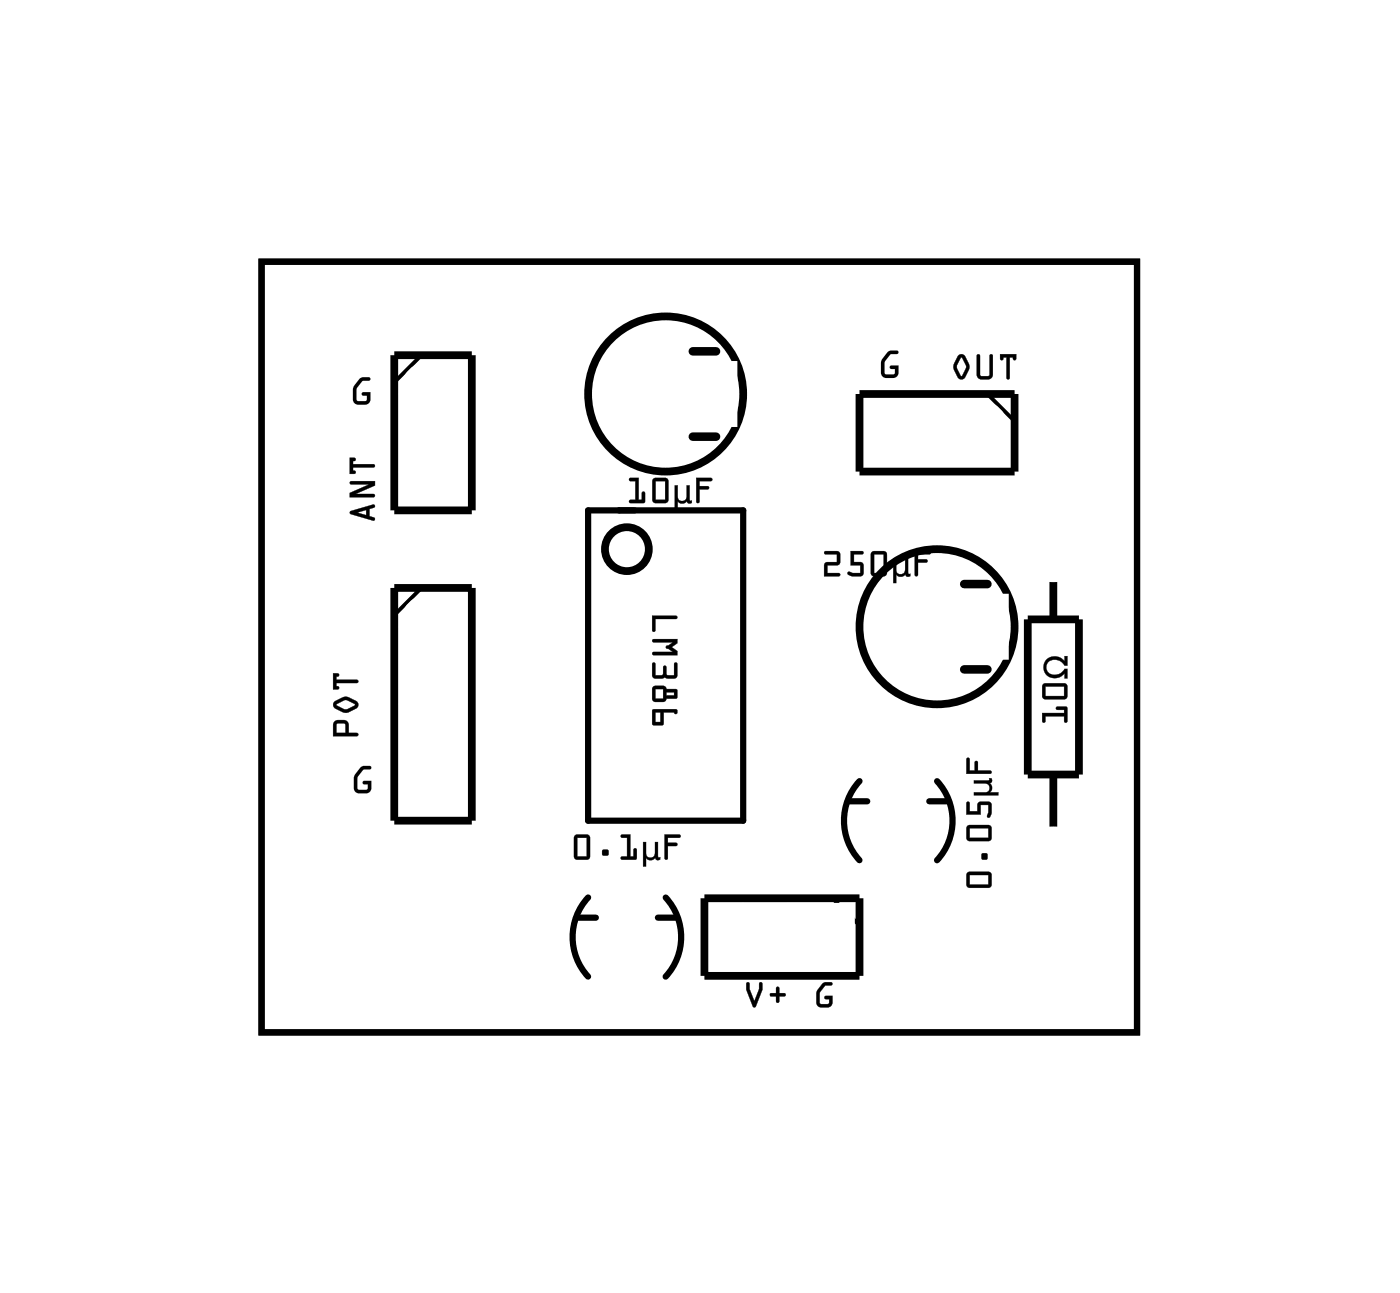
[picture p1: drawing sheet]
<svg xmlns="http://www.w3.org/2000/svg" width="46mm" height="42mm" viewBox="0 0 46 42" stroke-linecap="round" stroke-linejoin="round" font-family="sans-serif">
<path d="M8.6 8.6h28.6v25.2h-28.6zM19.3 16.7h5v10.2h-5zM18.9 30h.6M19.3 29.4a1.9 1.9 0 0 0 0 2.6M21.6 30h.6M21.8 29.4a1.9 1.9 0 0 1 0 2.6M27.8 26.2h.6M28.2 25.6a1.9 1.9 0 0 0 0 2.6M30.4 26.2h.7M30.7 25.6a1.9 1.9 0 0 1 0 2.6" fill="none" stroke="#000" stroke-width=".2"/>
<path d="M8.6 8.6h28.6v25.2h-28.6z" fill="none" stroke="#000" stroke-width=".03"/>
<g fill="#000">
<path d="M11.8 12.4h.1h.2l-.2 .1-.2 .2v.4h.3v-.1l-.1-.1 .2-.1v.3l-.1 .1-.3 .1-.1-.2a.62 .62 0 0 1 .2-.7zM29.1 11.5h.1h.2l-.2 .1-.2 .2v.4l.3 .1v-.2l-.2-.1h.3v.3l-.1 .1h-.3l-.1-.2a.62 .62 0 0 1 .2-.7zM11.8 25.1h.1h.3l-.3 .1-.2 .2v.4l.3 .1v-.2l-.1-.1h.3v.3l-.1 .1h-.3l-.2-.2a.62 .62 0 0 1 .2-.7zM34.3 21.6l.3-.1 .3 .1v-.1h.1v.3h-.1a.28 .28 0 0 0-.5-.2 .28 .28 0 0 0 0 .5h.2l.4-.2v.3h-.1v-.2a.37 .37 0 0 1-.6 .1 .37 .37 0 0 1 0-.5z"/>
<path d="M11.8 12.4h.3v.1h-.2l-.2 .3v.3h.3v-.1h-.1v-.1l.2-.1v.3l-.1 .1h-.3l-.1-.1v-.4zM11.8 12.4a.6 .6 0 0 0-.1 .8h.3l.1-.1v-.3h-.2v.1l.1 .1v.1h-.3v-.4l.2-.2 .2-.1h-.2z"/>
<path d="M11.5 16.7l.8-.2v.1l-.2 .1v.2l.2 .1-.8-.2zM11.5 16.7v.1l.8 .2-.2-.1v-.2l.2-.1-.1-.1zM11.7 16.8l.3 .1v-.2zM11.7 16.8l.3-.1v.2zM11.5 15.8l.8-.1v.2l-.7 .3h.6h.1l-.8 .1v-.2l.6-.2h-.6zM11.5 15.8v.1h.6l-.6 .2v.2l.8-.1h-.1h-.6l.7-.3v-.1zM11.5 15h.2l-.1 .2h.6l.1 .1h-.7l.1 .2h-.2zM11.5 15v.5h.1v-.2h.7l-.1-.1h-.6v-.2z"/>
<path d="M11.5 16.7l.7-.2 .1 .1-.2 .1v.2l.2 .1-.8-.2zM11.7 16.8l.3 .1v-.2zM11.5 15.8h.8v.1l-.7 .3h.6h.1l-.8 .1v-.2l.6-.2h-.6zM11.5 15h.2l-.1 .2h.6l.1 .1h-.7l.1 .2h-.2z"/>
<path d="M20.6 15.7l.3-.1v.8h.1v-.3h.1v.4l-.5-.1h.2v-.6h-.2zM20.6 15.7h.2v.7h-.2l.5 .1v-.4l-.1 .3h-.1v-.8zM21.4 15.7l.4-.1 .1 .1v.7l-.1 .1-.4-.1zM21.4 15.7v.7l.4 .1 .1-.8zM21.5 15.8v.6h.3v-.6zM21.5 15.7h.3v.7h-.3zM22.1 15.9h.1v.4a.14 .14 0 0 0 .2 .1 .14 .14 0 0 0 .1-.2v-.3h.1l.1 .6-.2-.1-.2 .1-.1-.1v.3h-.1zM22.1 15.9v.8h.1v-.3l.1 .1 .2-.1 .2 .1-.1-.1v-.5h-.1v.3a.15 .15 0 0 1-.1 .2 .15 .15 0 0 1-.2-.1v-.4zM22.8 15.6l.5 .1-.4 .1v.1l.3 .1h-.3v.5zM22.8 15.6l.1 .9v-.5h.3l-.3-.1v-.2h.4z"/>
<path d="M20.6 15.7l.3-.1v.8h.1l.1-.3v.4l-.5-.1h.2v-.6l-.2-.1zM21.4 15.7h.5l-.1 .8-.4-.1zM21.5 15.8v.6h.3v-.6zM22.1 15.9h.1v.4a.15 .15 0 0 0 .2 .1 .15 .15 0 0 0 .1-.2v-.3h.1l.1 .6-.2-.1-.2 .1-.1-.1v.3h-.1zM22.8 15.6l.5 .1-.4 .1v.1l.3 .1h-.3v.5z"/>
<path d="M27 18.1h.5v.4h-.4v.3h.4v.1h-.5v-.5h.4v-.2h-.4zM27 18.1h.4v.3h-.4v.5h.5v-.1h-.4v-.3h.4v-.4zM27.9 18l.4 .1-.3 .1v.2l.3 .1v.3l-.4 .1a.09 .09 0 0 1-.1 0 .1 .1 0 0 1 0-.2l.4 .1v-.3h-.3zM27.9 18v.5h.3v.3l-.4-.1v.1l.4 .1 .1-.4-.3-.1v-.3h.3zM28.6 18.1l.3-.1 .2 .1v.7l-.1 .1-.5-.1zM28.6 18.1l-.1 .7 .5 .1v-.8zM28.6 18.2v.6h.3v-.6zM28.6 18.1h.4v.7h-.4zM29.3 18.3h.1v.3a.14 .14 0 0 0 .1 .2 .14 .14 0 0 0 .1-.2v-.3h.2v.6l-.1-.1-.2 .1-.1-.1v.3h-.1zM29.3 18.3v.8h.1v-.3l.1 .1 .2-.1 .1 .1-.1-.1v-.5v.3a.15 .15 0 0 1-.2 .2 .15 .15 0 0 1-.1-.2v-.3zM30 18l.5 .1-.4 .1v.1l.3 .1h-.3l-.1 .5zM30 18v.9l.1-.5h.3l-.3-.1v-.2h.4z"/>
<path d="M27 18.1h.5v.4h-.4v.3h.4v.1h-.5v-.5h.4v-.2l-.4-.1zM27.9 18l.4 .1-.3 .1v.2l.3 .1v.3l-.4 .1a.09 .09 0 0 1-.1 0 .1 .1 0 0 1 0-.2l.4 .1v-.3h-.3zM28.6 18.1h.4v.8l-.5-.1zM28.6 18.2v.6h.3v-.6zM29.3 18.3h.1v.3a.15 .15 0 0 0 .1 .2 .15 .15 0 0 0 .2-.2v-.3l.1 .6-.1-.1-.2 .1-.1-.1v.3h-.1zM30 18l.5 .1-.4 .1v.1l.3 .1h-.3l-.1 .5z"/>
<path d="M29.1 11.5h.3v.1h-.2l-.2 .3v.4l.3-.1v-.1h-.1v-.1h.2v.3l-.1 .1h-.3l-.1-.1v-.5zM29.1 11.5a.6 .6 0 0 0-.1 .9h.3l.1-.2v-.2h-.2h-.1l.2 .1v.1h-.3v-.4l.2-.2 .2-.1h-.2z"/>
<path d="M31.4 11.6h.2l.2 .4-.3 .4h-.1l-.2-.3zM31.4 11.6l-.2 .5 .2 .2 .1 .1 .2-.4-.1-.4zM31.5 11.7l-.2 .3 .2 .3 .1-.3zM31.5 11.7l.2 .3-.2 .3-.2-.3zM32 11.6h.1l.1 .7h.2v-.6l.1-.1v.7l-.1 .1h-.3l-.1-.1zM32 11.6v.7l.1 .1h.3l.1-.1v-.7l-.1 .1v.6h-.2l-.1-.7zM32.8 11.6h.5v.2l-.2-.1-.1 .7v-.7l-.2 .1zM32.8 11.6v.2l.2-.1v.7l.1-.7 .2 .1v-.2z"/>
<path d="M31.4 11.6h.2l.2 .4-.3 .4h-.1l-.2-.3zM31.5 11.7l-.2 .3 .2 .3 .2-.3zM32 11.6h.1l.1 .7h.2v-.6l.1-.1v.7l-.1 .1h-.3l-.1-.1zM32.8 11.6h.5v.2l-.2-.1-.1 .7v-.7l-.2 .1z"/>
<path d="M11.8 25.1h.4l-.1 .1h-.2l-.2 .3 .1 .4 .2-.1v-.1h-.1v-.1h.3v.3l-.1 .1h-.4l-.1-.1v-.5zM11.8 25.1a.6 .6 0 0 0-.1 .9h.4l.1-.2v-.2h-.3l.1 .1v.1h-.3v-.4l.2-.2 .3-.1h-.3z"/>
<path d="M11 23.6h.3l.1 .1v.3h.3v.1h-.8zM11 23.7v.3h.3v-.3zM11 23l.4-.2 .3 .2v.1l-.4 .2-.3-.1zM11 23.1l.3 .1 .3-.1-.3-.2zM10.9 22l.2 .1-.1 .2h.7l-.7 .1 .1 .1-.2 .1z"/>
<path d="M11 23.6h.3l.1 .1v.3h.3v.1h-.8zM11 23.6l-.1 .5h.8l-.3-.1v-.3l-.1-.1zM11 23.7v.3h.3v-.3zM11 23.7h.3v.3h-.3zM11 23l.4-.2 .3 .2v.1l-.4 .2-.3-.1zM11 23v.2l.3 .1 .4-.2v-.1l-.3-.2zM11 23.1l.3 .1 .3-.1-.3-.2zM11 23.1l.3-.2 .3 .2-.3 .1zM10.9 22l.2 .1-.1 .2h.7l-.7 .1 .1 .1-.2 .1zM10.9 22v.6l.2-.1-.1-.1 .7-.1h-.7l.1-.2z"/>
<path d="M18.8 27.4l.4-.1 .1 .1v.6v.1h-.5zM18.8 27.4v.7h.5v-.7zM18.9 27.4v.6h.3v-.6zM18.9 27.4h.3v.6h-.3zM19.7 27.8h.2v.2h-.2zM19.7 27.8v.2h.2v-.2zM20.3 27.3h.4l-.1 .7h.2v-.2v.3h-.5l.1-.1h.1v-.6h-.1zM20.4 27.3v.1h.1v.6l-.2 .1h.5v-.3v.2h-.2v-.7zM21.1 27.6h.1v.3a.14 .14 0 0 0 .1 .2 .14 .14 0 0 0 .2-.2v-.3h.1v.5h-.1l-.2 .1-.1-.1v.3h-.1zM21.1 27.6v.8h.1v-.3l.1 .1 .2-.1h.1l-.1-.1 .1-.4h-.1v.3a.15 .15 0 0 1-.2 .2 .15 .15 0 0 1-.1-.2v-.3zM21.8 27.3l.5 .1h-.4v.2h.3l-.3 .1-.1 .5zM21.8 27.3v.8l.1-.4 .3-.1h-.3v-.2h.4z"/>
<path d="M18.8 27.4h.5v.7h-.5zM18.9 27.4v.6h.3v-.6zM19.7 27.8h.2v.2h-.2zM20.3 27.3h.3v.7h.2v-.2v.3h-.5l.2-.1v-.6h-.1zM21.1 27.6h.1v.3a.15 .15 0 0 0 .1 .2 .15 .15 0 0 0 .2-.2v-.3h.1v.5h-.1l-.2 .1-.1-.1v.3h-.1zM21.8 27.3l.5 .1h-.4v.2h.3l-.3 .1-.1 .4z"/>
<path d="M21.4 20.2h.8l-.7 .1-.1 .4zM21.4 20.9h.8v.2l-.2 .1 .2 .1v.2l-.8-.1v-.1h.6l-.2-.1 .2-.2h-.6zM21.4 21.7h.1v.4h.2l.1-.3v.3h.3v-.4h.1v.4l-.8 .1zM21.4 22.5h.3l.1 .1h.4v.2l-.8 .2zM21.5 22.6v.3h.2v-.3zM21.8 22.7v.1h.3v-.1zM21.4 23.2h.7l.1 .1h-.5v.4h-.3zM21.5 23.3v.3h.1v-.3z"/>
<path d="M21.4 20.2h.8l-.7 .1-.1 .4zM21.4 20.2v.5l.1-.4 .7-.1zM21.4 20.9h.8v.2l-.2 .1 .2 .1v.2h-.8v-.2h.6l-.2-.1 .2-.2h-.6zM21.4 20.9v.1h.7l-.3 .2 .3 .1h-.7v.1l.8 .1v-.2l-.2-.1 .2-.1v-.2zM21.4 21.7h.1v.4h.2l.1-.3v.3h.3v-.4h.1v.5h-.1h-.7zM21.4 21.7v.5l.8-.1v-.4l-.1 .4h-.3v-.3l-.1 .3h-.2v-.4zM21.4 22.5l.3-.1 .1 .2h.4v.2l-.8 .2v-.1zM21.4 22.5v.5l.8-.2v-.2h-.4l-.1-.1zM21.5 22.6v.3h.2v-.3zM21.5 22.6h.2v.3h-.2zM21.8 22.7v.1h.3v-.1zM21.8 22.7h.3v.1h-.3zM21.4 23.2h.7l.1 .1h-.5v.4l-.3 .1zM21.4 23.2v.5h.3v-.4h.5l-.1-.1zM21.5 23.3v.3h.1v-.3zM21.5 23.3h.1v.3h-.1z"/>
<path d="M24.5 32.2h.1l.1 .6 .2-.6h.1v.2l-.3 .6-.3-.6zM24.5 32.2l-.1 .2 .3 .5v.1l.3-.6v-.2h-.1l-.2 .6-.2-.6zM25.2 32.5h.2l.1-.2v.2l.2 .1h-.2v.2l-.1-.2h-.2zM25.2 32.5v.1h.2l.1 .2v-.2h.2l-.2-.1v-.2l-.1 .2zM26.9 32.2h.4l-.1 .1h-.2l-.1 .2v.4l.3-.1v-.1h-.2v-.1h.3v.3l-.1 .1h-.4l-.1-.1v-.4zM26.9 32.2a.55 .55 0 0 0-.1 .8h.4l.1-.2v-.2h-.2l-.1 .1h.2l-.1 .2-.3-.1 .1-.3 .1-.2 .3-.1z"/>
<path d="M24.5 32.2h.1l.1 .6 .2-.6h.1v.2l-.3 .6v-.1l-.3-.5zM25.2 32.5h.2l.1-.2v.2l.2 .1h-.2v.2l-.1-.2h-.2zM26.9 32.2h.4l-.3 .1-.1 .2v.3l.2 .1 .1-.2-.2-.1h.3v.3l-.1 .1h-.3l-.2-.2a.57 .57 0 0 1 .2-.6z"/>
<path d="M31.7 28.6l.7-.1 .1 .5-.8 .1zM31.8 28.6v.4h.6v-.4zM32.2 28h.1v.1h-.1zM31.7 27h.7l.1 .5h-.8zM31.8 27.1v.3h.6v-.3zM31.7 26.3h.1v.3h.2v-.3h.4l.1 .3a.09 .09 0 0 1 0 .1 .1 .1 0 0 1-.2 0l.1-.3h-.3v.3h-.4zM31.9 25.6l.6-.1-.1 .1 .1 .2-.1 .1h.3v.1h-.8v-.1h.4a.15 .15 0 0 0 .1-.1 .15 .15 0 0 0-.2-.2h-.3zM31.7 24.8h.1v.4h.1l.1-.3v.3h.4l.1 .1h-.8z"/>
<path d="M31.7 28.6l.7-.1 .1 .5-.1 .1h-.7v-.1zM31.7 28.6v.5l.8-.1-.1-.4zM31.8 28.6v.4h.6v-.4zM31.8 28.6h.6v.4h-.6zM32.2 27.9h.1v.2h-.1zM32.2 28v.1h.1v-.1zM31.7 27h.7l.1 .5h-.1h-.7v-.1zM31.7 27v.5h.8l-.1-.5zM31.8 27.1v.3h.6v-.3zM31.8 27.1h.6v.3h-.6zM31.7 26.3h.1v.3h.2v-.3l.4-.1 .1 .4a.09 .09 0 0 1 0 .1 .1 .1 0 0 1-.2 0l.1-.3h-.3v.3h-.4zM31.7 26.3v.4h.4v-.4h.3l-.1 .4h.1v-.4h-.3l-.1 .3h-.2v-.3zM31.9 25.5h.6l-.1 .1 .1 .2-.1 .1h.3v.1h-.8v-.1h.4a.14 .14 0 0 0 .1-.1 .14 .14 0 0 0-.2-.1h-.3zM31.9 25.6h.3a.15 .15 0 0 1 .2 .2 .15 .15 0 0 1-.1 .1h-.4v.1h.8v-.1h-.3l.1-.1-.1-.2 .1-.1-.1 .1zM31.7 24.8h.1v.4h.1l.1-.3v.3h.4l.1 .1h-.8zM31.7 24.8v.5h.8l-.5-.1v-.3l-.1 .3h-.1v-.4z"/>
<path d="M34.3 21.6l.3-.1 .3 .1v-.1h.1v.3h-.1a.29 .29 0 0 0-.4-.2 .29 .29 0 0 0-.1 .4l.2 .1 .4-.2v.3h-.1v-.2l-.3 .2-.3-.1a.38 .38 0 0 1 0-.5zM34.3 21.6a.36 .36 0 0 0 0 .5 .36 .36 0 0 0 .4 .1l.2-.2v.2h.1v-.3h-.1a.29 .29 0 0 1-.4 .2 .29 .29 0 0 1-.2-.4l.3-.1 .4 .2v-.3h-.1v.2l-.3-.2z"/>
<path d="M34.1 23.3h.8v-.1h-.3l.3-.1 .1 .5h-.1v-.1h-.7v.2zM34.2 22.4h.7l.1 .4-.8 .1zM34.2 22.5v.3h.7v-.3z"/>
<path d="M34.1 23.3h.8v-.1h-.3l.3-.1 .1 .5h-.1v-.1h-.7v.1v.1zM34.1 23.3l.1 .4v-.3h.7v.2h.1l-.1-.5-.3 .1h.3v.2zM34.2 22.4h.7l.1 .4-.1 .1h-.7l-.1-.1zM34.2 22.4v.5l.8-.1-.1-.4zM34.2 22.5v.3h.7v-.3zM34.2 22.5h.7v.3h-.7z"/>
</g>
<g fill="none" stroke="#000" stroke-width=".25">
<path d="M12.9 11.6h2.6v5.1h-2.6zM12.9 19.2h2.6v7.7h-2.6zM28.2 12.9h5v2.5h-5zM34.5 18.9v1.4M23.1 29.4h5.1v2.5h-5.1zM33.7 20.3h1.6v5.1h-1.6zM34.5 25.4v1.8"/>
<circle cx="20.5" cy="18" r=".72"/>
<circle cx="21.8" cy="12.9" r="2.54"/>
<circle cx="30.7" cy="20.5" r="2.54"/>
</g>
<path d="M13.8 11.6l-.9 .9M13.8 19.2l-.9 .9M32.3 12.9l.9 .9M27.3 29.4l.9 .9" fill="none" stroke="#000" stroke-width=".13"/>
<path d="M22.7 14.3h.8M22.7 11.5h.8M31.6 19.1h.7M31.6 21.9h.7" fill="none" stroke="#000" stroke-width=".28"/>
<circle cx="14.2" cy="12.9" r=".74" fill="#fff"/>
<circle cx="14.2" cy="12.9" r=".74" fill="none" stroke="#fff" stroke-width=".76" stroke-linecap="butt"/>
<circle cx="14.2" cy="15.4" r=".74" fill="#fff"/>
<circle cx="14.2" cy="15.4" r=".74" fill="none" stroke="#fff" stroke-width=".76" stroke-linecap="butt"/>
<circle cx="32" cy="14.2" r=".74" fill="#fff"/>
<circle cx="32" cy="14.2" r=".74" fill="none" stroke="#fff" stroke-width=".76" stroke-linecap="butt"/>
<circle cx="29.4" cy="14.2" r=".74" fill="#fff"/>
<circle cx="29.4" cy="14.2" r=".74" fill="none" stroke="#fff" stroke-width=".76" stroke-linecap="butt"/>
<circle cx="14.2" cy="20.5" r=".74" fill="#fff"/>
<circle cx="14.2" cy="20.5" r=".74" fill="none" stroke="#fff" stroke-width=".76" stroke-linecap="butt"/>
<circle cx="14.2" cy="23.1" r=".74" fill="#fff"/>
<circle cx="14.2" cy="23.1" r=".74" fill="none" stroke="#fff" stroke-width=".76" stroke-linecap="butt"/>
<circle cx="14.2" cy="25.6" r=".74" fill="#fff"/>
<circle cx="14.2" cy="25.6" r=".74" fill="none" stroke="#fff" stroke-width=".76" stroke-linecap="butt"/>
<circle cx="18" cy="18" r=".64" fill="#fff"/>
<circle cx="18" cy="18" r=".64" fill="none" stroke="#fff" stroke-width=".71" stroke-linecap="butt"/>
<circle cx="18" cy="20.5" r=".64" fill="#fff"/>
<circle cx="18" cy="20.5" r=".64" fill="none" stroke="#fff" stroke-width=".71" stroke-linecap="butt"/>
<circle cx="18" cy="23.1" r=".64" fill="#fff"/>
<circle cx="18" cy="23.1" r=".64" fill="none" stroke="#fff" stroke-width=".71" stroke-linecap="butt"/>
<circle cx="18" cy="25.6" r=".64" fill="#fff"/>
<circle cx="18" cy="25.6" r=".64" fill="none" stroke="#fff" stroke-width=".71" stroke-linecap="butt"/>
<circle cx="25.6" cy="25.6" r=".64" fill="#fff"/>
<circle cx="25.6" cy="25.6" r=".64" fill="none" stroke="#fff" stroke-width=".71" stroke-linecap="butt"/>
<circle cx="25.6" cy="23.1" r=".64" fill="#fff"/>
<circle cx="25.6" cy="23.1" r=".64" fill="none" stroke="#fff" stroke-width=".71" stroke-linecap="butt"/>
<circle cx="25.6" cy="20.5" r=".64" fill="#fff"/>
<circle cx="25.6" cy="20.5" r=".64" fill="none" stroke="#fff" stroke-width=".71" stroke-linecap="butt"/>
<circle cx="25.6" cy="18" r=".64" fill="#fff"/>
<circle cx="25.6" cy="18" r=".64" fill="none" stroke="#fff" stroke-width=".71" stroke-linecap="butt"/>
<circle cx="18" cy="18" r=".64" fill="#fff"/>
<circle cx="18" cy="18" r=".64" fill="none" stroke="#fff" stroke-width=".71" stroke-linecap="butt"/>
<circle cx="18" cy="20.5" r=".64" fill="#fff"/>
<circle cx="18" cy="20.5" r=".64" fill="none" stroke="#fff" stroke-width=".71" stroke-linecap="butt"/>
<circle cx="18" cy="23.1" r=".64" fill="#fff"/>
<circle cx="18" cy="23.1" r=".64" fill="none" stroke="#fff" stroke-width=".71" stroke-linecap="butt"/>
<circle cx="18" cy="25.6" r=".64" fill="#fff"/>
<circle cx="18" cy="25.6" r=".64" fill="none" stroke="#fff" stroke-width=".71" stroke-linecap="butt"/>
<circle cx="25.6" cy="25.6" r=".64" fill="#fff"/>
<circle cx="25.6" cy="25.6" r=".64" fill="none" stroke="#fff" stroke-width=".71" stroke-linecap="butt"/>
<circle cx="25.6" cy="23.1" r=".64" fill="#fff"/>
<circle cx="25.6" cy="23.1" r=".64" fill="none" stroke="#fff" stroke-width=".71" stroke-linecap="butt"/>
<circle cx="25.6" cy="20.5" r=".64" fill="#fff"/>
<circle cx="25.6" cy="20.5" r=".64" fill="none" stroke="#fff" stroke-width=".71" stroke-linecap="butt"/>
<circle cx="25.6" cy="18" r=".64" fill="#fff"/>
<circle cx="25.6" cy="18" r=".64" fill="none" stroke="#fff" stroke-width=".71" stroke-linecap="butt"/>
<circle cx="20.5" cy="31.9" r=".64" fill="#fff"/>
<circle cx="20.5" cy="31.9" r=".64" fill="none" stroke="#fff" stroke-width=".76" stroke-linecap="butt"/>
<circle cx="20.5" cy="29.4" r=".64" fill="#fff"/>
<circle cx="20.5" cy="29.4" r=".64" fill="none" stroke="#fff" stroke-width=".76" stroke-linecap="butt"/>
<path d="M31.3 19.8h1.4v1.4h-1.4z" fill="#fff"/>
<path d="M31.3 19.8h1.4v1.4h-1.4z" fill="none" stroke="#fff" stroke-width=".76" stroke-linecap="butt"/>
<circle cx="32" cy="20.5" r=".7" fill="#fff"/>
<circle cx="32" cy="20.5" r=".7" fill="none" stroke="#fff" stroke-width=".76" stroke-linecap="butt"/>
<circle cx="29.4" cy="20.5" r=".7" fill="#fff"/>
<circle cx="29.4" cy="20.5" r=".7" fill="none" stroke="#fff" stroke-width=".76" stroke-linecap="butt"/>
<path d="M22.4 12.2h1.4v1.4h-1.4z" fill="#fff"/>
<path d="M22.4 12.2h1.4v1.4h-1.4z" fill="none" stroke="#fff" stroke-width=".76" stroke-linecap="butt"/>
<circle cx="23.1" cy="12.9" r=".7" fill="#fff"/>
<circle cx="23.1" cy="12.9" r=".7" fill="none" stroke="#fff" stroke-width=".76" stroke-linecap="butt"/>
<circle cx="20.5" cy="12.9" r=".7" fill="#fff"/>
<circle cx="20.5" cy="12.9" r=".7" fill="none" stroke="#fff" stroke-width=".76" stroke-linecap="butt"/>
<path d="M26.1 29.9h1.5v1.5h-1.5z" fill="#fff"/>
<path d="M26.1 29.9h1.5v1.5h-1.5z" fill="none" stroke="#fff" stroke-width=".76" stroke-linecap="butt"/>
<circle cx="26.9" cy="30.7" r=".74" fill="#fff"/>
<circle cx="26.9" cy="30.7" r=".74" fill="none" stroke="#fff" stroke-width=".76" stroke-linecap="butt"/>
<circle cx="24.3" cy="30.7" r=".74" fill="#fff"/>
<circle cx="24.3" cy="30.7" r=".74" fill="none" stroke="#fff" stroke-width=".76" stroke-linecap="butt"/>
<circle cx="34.5" cy="28.1" r=".7" fill="#fff"/>
<circle cx="34.5" cy="28.1" r=".7" fill="none" stroke="#fff" stroke-width=".76" stroke-linecap="butt"/>
<circle cx="34.5" cy="18" r=".7" fill="#fff"/>
<circle cx="34.5" cy="18" r=".7" fill="none" stroke="#fff" stroke-width=".76" stroke-linecap="butt"/>
<circle cx="29.4" cy="28.1" r=".64" fill="#fff"/>
<circle cx="29.4" cy="28.1" r=".64" fill="none" stroke="#fff" stroke-width=".76" stroke-linecap="butt"/>
<circle cx="29.4" cy="25.6" r=".64" fill="#fff"/>
<circle cx="29.4" cy="25.6" r=".64" fill="none" stroke="#fff" stroke-width=".76" stroke-linecap="butt"/>
<circle cx="35.8" cy="31.9" r="1.1" fill="#fff"/>
<circle cx="35.8" cy="31.9" r="1.1" fill="none" stroke="#fff" stroke-width=".25"/>
<circle cx="10.4" cy="31.9" r="1.1" fill="#fff"/>
<circle cx="10.4" cy="31.9" r="1.1" fill="none" stroke="#fff" stroke-width=".25"/>
<circle cx="35.8" cy="10.4" r="1.1" fill="#fff"/>
<circle cx="35.8" cy="10.4" r="1.1" fill="none" stroke="#fff" stroke-width=".25"/>
<circle cx="10.4" cy="10.4" r="1.1" fill="#fff"/>
<circle cx="10.4" cy="10.4" r="1.1" fill="none" stroke="#fff" stroke-width=".25"/>
</svg>
